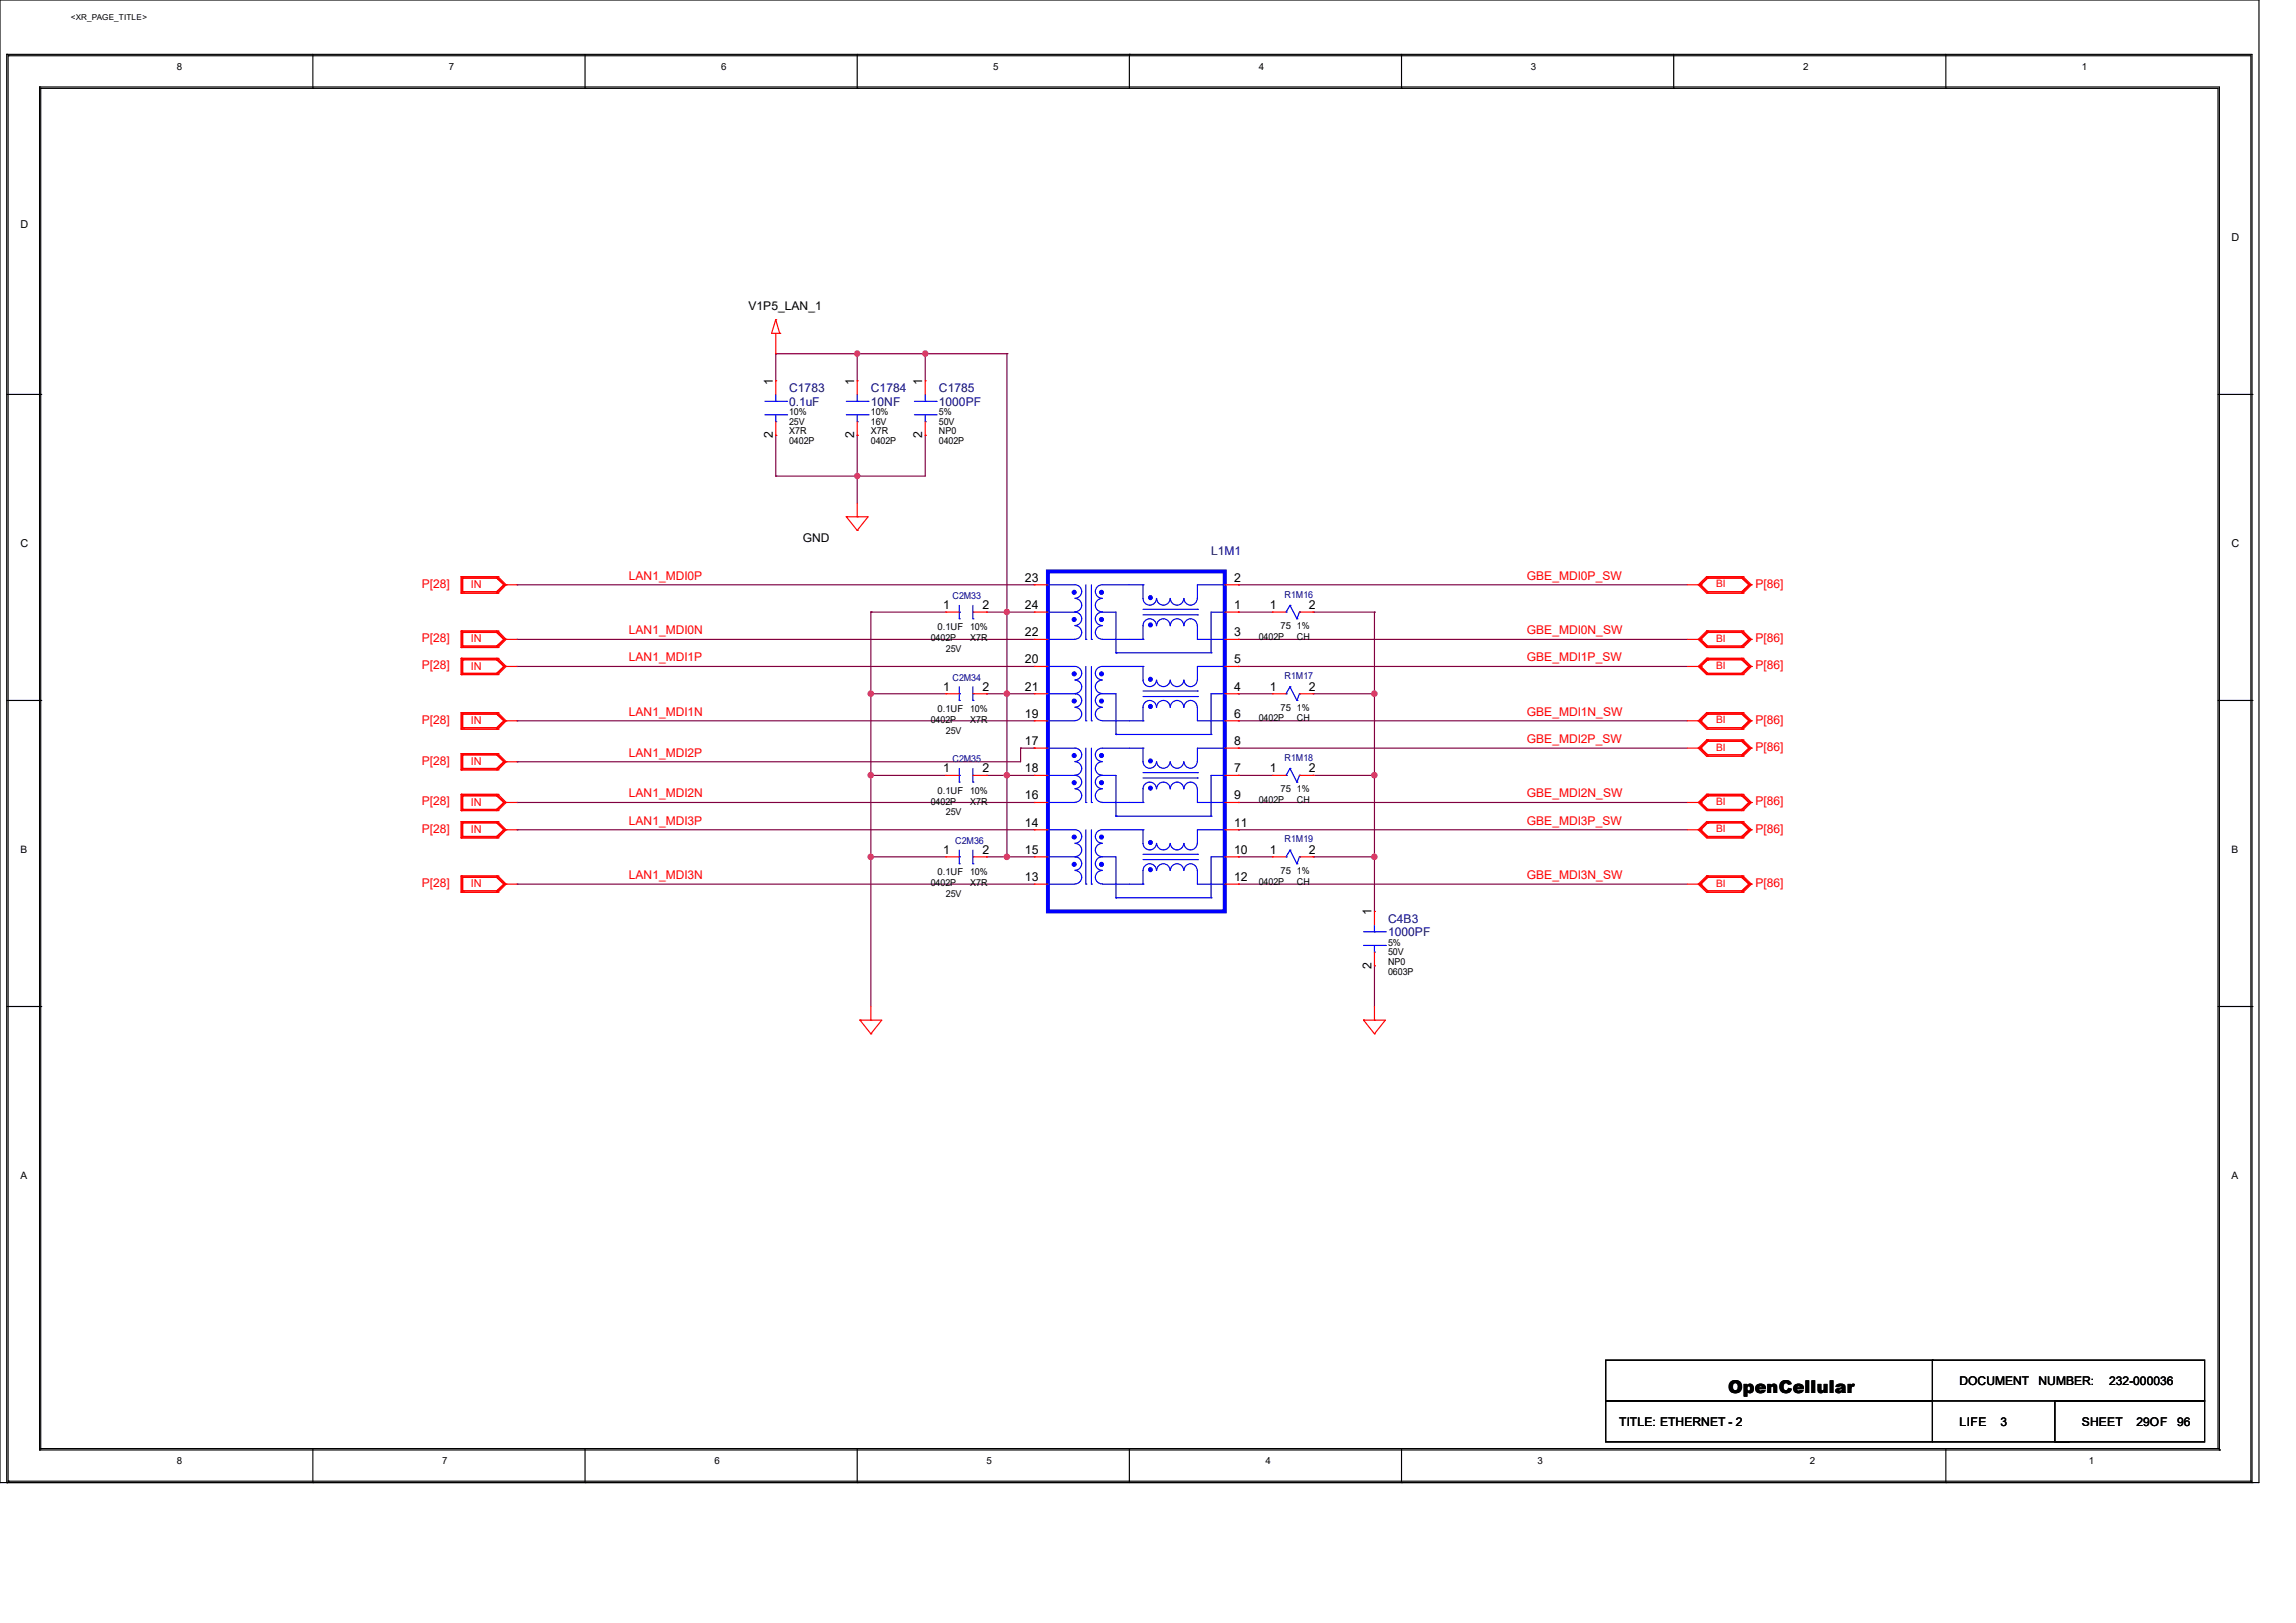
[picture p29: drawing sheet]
<svg xmlns="http://www.w3.org/2000/svg" width="420mm" height="297mm" viewBox="0 0 420 297" stroke-linecap="round" stroke-linejoin="round" font-family="sans-serif">
<defs><g id="words">
<text font-size="3.2" x="316.1" y="255">OpenCellular</text>
<g font-size="2.2">
<text x="136.9" y="56.8">V1P5_LAN_1</text>
<text x="141.4" y="70.4" transform="rotate(-90 141.4 70.4)">1</text>
<text x="156.3" y="70.4" transform="rotate(-90 156.3 70.4)">1</text>
<text x="168.7" y="70.4" transform="rotate(-90 168.7 70.4)">1</text>
<text x="141.4" y="80.2" transform="rotate(-90 141.4 80.2)">2</text>
<text x="156.3" y="80.2" transform="rotate(-90 156.3 80.2)">2</text>
<text x="168.7" y="80.2" transform="rotate(-90 168.7 80.2)">2</text>
<text x="146.9" y="99.1">GND</text>
<text x="187.5" y="106.5">23</text>
<text x="225.8" y="106.5">2</text>
<text x="172.5" y="111.5">1</text>
<text x="179.7" y="111.5">2</text>
<text x="187.5" y="111.5">24</text>
<text x="225.8" y="111.5">1</text>
<text x="232.3" y="111.5">1</text>
<text x="239.4" y="111.5">2</text>
<text x="187.5" y="116.5">22</text>
<text x="225.8" y="116.5">3</text>
<text x="187.5" y="121.4">20</text>
<text x="225.8" y="121.4">5</text>
<text x="172.5" y="126.4">1</text>
<text x="179.7" y="126.4">2</text>
<text x="187.5" y="126.4">21</text>
<text x="187.5" y="131.4">19</text>
<text x="225.8" y="126.4">4</text>
<text x="225.8" y="131.4">6</text>
<text x="232.3" y="126.4">1</text>
<text x="239.4" y="126.4">2</text>
<text x="187.5" y="136.4">17</text>
<text x="225.8" y="136.4">8</text>
<text x="172.5" y="141.4">1</text>
<text x="179.7" y="141.4">2</text>
<text x="187.5" y="141.4">18</text>
<text x="225.8" y="141.4">7</text>
<text x="232.3" y="141.4">1</text>
<text x="239.4" y="141.4">2</text>
<text x="187.5" y="146.3">16</text>
<text x="225.8" y="146.3">9</text>
<text x="187.5" y="151.3">14</text>
<text x="225.8" y="151.3">11</text>
<text x="172.5" y="156.3">1</text>
<text x="179.7" y="156.3">2</text>
<text x="187.5" y="156.3">15</text>
<text x="187.5" y="161.2">13</text>
<text x="225.8" y="156.3">10</text>
<text x="225.8" y="161.2">12</text>
<text x="232.3" y="156.3">1</text>
<text x="239.4" y="156.3">2</text>
<text x="250.9" y="167.5" transform="rotate(-90 250.9 167.5)">1</text>
<text x="250.9" y="177.2" transform="rotate(-90 250.9 177.2)">2</text>
<text x="358.4" y="253.4">DOCUMENT</text>
<text x="372.9" y="253.4">NUMBER:</text>
<text x="385.8" y="253.5">232-000036</text>
<text x="296.2" y="260.9">TITLE: ETHERNET - 2</text>
<text x="358.4" y="260.9">LIFE</text>
<text x="365.9" y="260.9">3</text>
<text x="380.8" y="260.9">SHEET</text>
<text x="390.8" y="260.9">29OF</text>
<text x="398.3" y="260.9">96</text>
</g>
<g font-size="2.2" fill="#000080">
<text x="144.4" y="71.7">C1783</text>
<text x="159.3" y="71.7">C1784</text>
<text x="171.7" y="71.7">C1785</text>
<text x="144.4" y="74.2">0.1uF</text>
<text x="159.3" y="74.2">10NF</text>
<text x="171.7" y="74.2">1000PF</text>
<text x="221.5" y="101.6">L1M1</text>
<text x="253.9" y="171.3">1000PF</text>
<text x="253.9" y="168.8">C4B3</text>
</g>
<g font-size="2.2" fill="#f00">
<text x="77.2" y="107.6">P[28]</text>
<text x="115" y="106.1">LAN1_MDI0P</text>
<text x="279.3" y="106.1">GBE_MDI0P_SW</text>
<text x="321.1" y="107.6">P[86]</text>
<text x="77.2" y="117.5">P[28]</text>
<text x="115" y="116.1">LAN1_MDI0N</text>
<text x="279.3" y="116.1">GBE_MDI0N_SW</text>
<text x="321.1" y="117.5">P[86]</text>
<text x="77.2" y="122.5">P[28]</text>
<text x="115" y="121">LAN1_MDI1P</text>
<text x="279.3" y="121">GBE_MDI1P_SW</text>
<text x="321.1" y="122.5">P[86]</text>
<text x="115" y="131">LAN1_MDI1N</text>
<text x="279.3" y="131">GBE_MDI1N_SW</text>
<text x="77.2" y="132.5">P[28]</text>
<text x="279.3" y="136">GBE_MDI2P_SW</text>
<text x="321.1" y="132.5">P[86]</text>
<text x="321.1" y="137.5">P[86]</text>
<text x="77.2" y="140">P[28]</text>
<text x="115" y="138.5">LAN1_MDI2P</text>
<text x="77.2" y="147.4">P[28]</text>
<text x="115" y="145.9">LAN1_MDI2N</text>
<text x="279.3" y="145.9">GBE_MDI2N_SW</text>
<text x="321.1" y="147.4">P[86]</text>
<text x="77.2" y="152.4">P[28]</text>
<text x="115" y="150.9">LAN1_MDI3P</text>
<text x="279.3" y="150.9">GBE_MDI3P_SW</text>
<text x="321.1" y="152.4">P[86]</text>
<text x="115" y="160.9">LAN1_MDI3N</text>
<text x="279.3" y="160.9">GBE_MDI3N_SW</text>
<text x="77.2" y="162.3">P[28]</text>
<text x="321.1" y="162.3">P[86]</text>
</g>
<g font-size="2">
<text x="3.7" y="41.7">D</text>
<text x="408.2" y="44.2">D</text>
<text x="3.7" y="100.2">C</text>
<text x="408.2" y="100.2">C</text>
</g>
<g font-size="2" fill="#f00">
<text x="86.1" y="107.6">IN</text>
<text x="86.1" y="117.6">IN</text>
<text x="86.1" y="122.6">IN</text>
<text x="86.1" y="132.5">IN</text>
<text x="86.1" y="140">IN</text>
<text x="86.1" y="147.4">IN</text>
<text x="86.1" y="152.4">IN</text>
<text x="86.1" y="162.4">IN</text>
</g>
<g font-size="1.9" fill="#f00">
<text x="313.9" y="107.5">BI</text>
<text x="313.9" y="117.4">BI</text>
<text x="313.9" y="122.4">BI</text>
<text x="313.9" y="132.4">BI</text>
<text x="313.9" y="137.4">BI</text>
<text x="313.9" y="147.3">BI</text>
<text x="313.9" y="152.3">BI</text>
<text x="313.9" y="162.3">BI</text>
</g>
<g font-size="1.9">
<text x="3.7" y="156">B</text>
<text x="408.2" y="156">B</text>
<text x="3.7" y="215.8">A</text>
<text x="408.2" y="215.8">A</text>
</g>
<g font-size="1.8">
<text x="32.3" y="12.8">8</text>
<text x="82.1" y="12.8">7</text>
<text x="131.9" y="12.8">6</text>
<text x="181.7" y="12.8">5</text>
<text x="230.3" y="12.8">4</text>
<text x="280" y="12.8">3</text>
<text x="329.8" y="12.8">2</text>
<text x="380.8" y="12.8">1</text>
<text x="32.3" y="268">8</text>
<text x="80.9" y="268">7</text>
<text x="130.7" y="268">6</text>
<text x="180.5" y="268">5</text>
<text x="231.5" y="268">4</text>
<text x="281.3" y="268">3</text>
<text x="331" y="268">2</text>
<text x="382.1" y="268">1</text>
</g>
<g font-size="1.7">
<text x="144.4" y="77.8">25V</text>
<text x="144.4" y="76">10%</text>
<text x="159.3" y="77.8">16V</text>
<text x="159.3" y="76">10%</text>
<text x="171.7" y="77.8">50V</text>
<text x="171.7" y="76">5%</text>
<text x="144.4" y="81.3">0402P</text>
<text x="144.4" y="79.5">X7R</text>
<text x="159.3" y="81.3">0402P</text>
<text x="159.3" y="79.5">X7R</text>
<text x="171.7" y="81.3">0402P</text>
<text x="171.7" y="79.5">NP0</text>
<text x="170.3" y="117.3">0402P</text>
<text x="171.5" y="115.4">0.1UF</text>
<text x="173" y="119.3">25V</text>
<text x="177.5" y="115.4">10%</text>
<text x="177.5" y="117.3">X7R</text>
<text x="230.2" y="117.1">0402P</text>
<text x="234.2" y="115.1">75</text>
<text x="237.2" y="115.1">1%</text>
<text x="237.2" y="117.1">CH</text>
<text x="171.5" y="130.3">0.1UF</text>
<text x="177.5" y="130.3">10%</text>
<text x="234.2" y="130">75</text>
<text x="237.2" y="130">1%</text>
<text x="170.3" y="132.3">0402P</text>
<text x="173" y="134.3">25V</text>
<text x="177.5" y="132.3">X7R</text>
<text x="230.2" y="132">0402P</text>
<text x="237.2" y="132">CH</text>
<text x="170.3" y="147.2">0402P</text>
<text x="171.5" y="145.2">0.1UF</text>
<text x="173" y="149.2">25V</text>
<text x="177.5" y="147.2">X7R</text>
<text x="177.5" y="145.2">10%</text>
<text x="230.2" y="147">0402P</text>
<text x="234.2" y="145">75</text>
<text x="237.2" y="145">1%</text>
<text x="237.2" y="147">CH</text>
<text x="171.5" y="160.2">0.1UF</text>
<text x="177.5" y="160.2">10%</text>
<text x="230.2" y="161.9">0402P</text>
<text x="234.2" y="159.9">75</text>
<text x="237.2" y="161.9">CH</text>
<text x="237.2" y="159.9">1%</text>
<text x="170.3" y="162.2">0402P</text>
<text x="173" y="164.2">25V</text>
<text x="177.5" y="162.2">X7R</text>
<text x="253.9" y="173.1">5%</text>
<text x="253.9" y="178.3">0603P</text>
<text x="253.9" y="176.6">NP0</text>
<text x="253.9" y="174.8">50V</text>
</g>
<g font-size="1.7" fill="#000080">
<text x="174.2" y="109.6">C2M33</text>
<text x="235" y="109.4">R1M16</text>
<text x="174.2" y="124.6">C2M34</text>
<text x="235" y="124.3">R1M17</text>
<text x="174.2" y="139.5">C2M35</text>
<text x="235" y="139.3">R1M18</text>
<text x="174.7" y="154.4">C2M36</text>
<text x="235" y="154.2">R1M19</text>
</g>
<text font-size="1.5" x="13" y="3.6">&lt;XR_PAGE_TITLE&gt;</text>
<g font-size=".6" fill="#fff">
<text x="235" y="140.5">UNNAMED_31_RESN_I22_A</text>
<text x="182.7" y="155.4">UNNAMED_31_CAPN_I10_B</text>
<text x="235" y="155.4">UNNAMED_31_RESN_I19_A</text>
</g>
</g></defs>
<g fill="none" stroke="#000" stroke-width=".21">
<path d="M0 0h413.2v271.3h-413.2zM1.2 9.9h.1M1.2 9.9h410.7v261.4M1.2 9.9v261.4M1.5 10.2h.1M1.5 10.2v260.9M1.5 10.2h410.2v260.9M7.2 15.9h.1M7.2 15.9v249.4M7.2 15.9h398.8v249.4M7.5 16.2h.1M7.5 16.2h398.2v248.9"/>
<path d="M7.5 16.2v248.9M57.2 16.2h.1M57.2 9.9v6.3M107 16.2h.1M107 9.9v6.3M156.8 16.2h.1M156.8 9.9v6.3M206.6 9.9h.1M206.6 9.9v6.3M256.4 16.2h.1M256.4 9.9v6.3M306.2 16.2h.1"/>
<path d="M306.2 9.9v6.3M355.9 16.2h.1M355.9 9.9v6.3M1.2 72.2h6.3M7.5 72.2h.1M405.7 72.2h6.2M411.9 72.2h.1M1.2 128.2h6.3M7.5 128.2h.1M405.7 128.2h6.2M411.9 128.2h.1M1.2 184.2h6.3"/>
<path d="M7.5 184.2h.1M405.7 184.2h6.2M411.9 184.2h.1M293.7 248.9h109.6v7.5h-109.6zM293.7 256.4h59.8v7.5h-59.8zM353.5 248.9h.1M353.5 248.9v7.5M375.9 256.4h27.4v7.5h-27.4zM1.2 271.3h.1M1.5 271.1h.1M1.5 271.1h410.2M7.2 265.3h.1"/>
<path d="M7.2 265.3h398.8M7.5 265.1h.1M7.5 265.1h398.2M57.2 271.3h.1M57.2 265.1v6.2M107 271.3h.1M107 265.1v6.2M156.8 271.3h.1M156.8 265.1v6.2M206.6 265.1h.1M206.6 265.1v6.2M256.4 271.3h.1"/>
<path d="M256.4 265.1v6.2M353.5 263.9h24.9M355.9 271.3h.1M355.9 265.1v6.2M378.4 263.9h.1M405.7 265.1h.1M406 265.3h.1M411.7 271.1h.1M411.9 271.3h.1"/>
</g>
<g fill="none" stroke="#800040" stroke-width=".21">
<path d="M141.9 79.7h.1M141.9 64.7h.1M141.9 64.7v5M141.9 79.7v7.4M141.9 64.7h42.3M156.8 79.7h.1M156.8 64.7h.1M156.8 64.7v5M156.8 79.7v12.4M169.2 79.7h.1M169.2 64.7h.1M169.2 79.7v7.4h-27.3"/>
<path d="M169.2 64.7v5M184.2 64.7h.1M184.2 64.7v92.1M141.9 87.1h.1M156.8 87.1h.1M94.6 107h.1M94.6 117h.1M94.6 107h94.6M94.6 117h94.6M159.3 112h.1M159.3 112h13.7M159.3 112v72.2"/>
<path d="M180.5 112h.1M180.5 112h8.7M184.2 112h.1M226.5 112h.1M226.5 107h.1M226.5 117h.1M226.5 112h6.2M226.5 107h82.2M226.5 117h82.2M240.2 112h.1M240.2 112h11.2M251.4 112h.1"/>
<path d="M251.4 112v54.8M94.6 122h.1M94.6 131.9h.1M94.6 139.4h.1M94.6 122h94.6M94.6 131.9h94.6M159.3 127h.1M159.3 127h13.7M180.5 127h.1M180.5 127h8.7M184.2 127h.1M186.7 136.9h.1"/>
<path d="M186.7 136.9v2.5h-92.1M186.7 136.9h2.5M189.2 136.9h.1M226.5 127h.1M226.5 122h.1M226.5 131.9h.1M226.5 136.9h.1M226.5 127h6.2M226.5 122h82.2M226.5 131.9h82.2M226.5 136.9h82.2M240.2 127h.1"/>
<path d="M240.2 127h11.2M251.4 127h.1M94.6 146.9h.1M94.6 151.8h.1M94.6 146.9h94.6M94.6 151.8h94.6M159.3 141.9h.1M159.3 156.8h.1M159.3 141.9h13.7M159.3 156.8h13.7M180.5 141.9h.1M180.5 156.8h.1"/>
<path d="M180.5 141.9h8.7M180.5 156.8h8.7M184.2 141.9h.1M184.2 156.8h.1M226.5 141.9h.1M226.5 156.8h.1M226.5 146.9h.1M226.5 151.8h.1M226.5 141.9h6.2M226.5 156.8h6.2M226.5 146.9h82.2M226.5 151.8h82.2"/>
<path d="M240.2 141.9h.1M240.2 156.8h.1M240.2 141.9h11.2M240.2 156.8h11.2M251.4 141.9h.1M251.4 156.8h.1M94.6 161.8h.1M94.6 161.8h94.6M226.5 161.8h.1M226.5 161.8h82.2M251.4 176.7h.1M251.4 176.7v7.5"/>
</g>
<g fill="#f0f" stroke="#f0f" stroke-width=".21">
<circle cx="184.2" cy="156.8" r=".49"/>
<circle cx="159.3" cy="141.9" r=".49"/>
<circle cx="159.3" cy="126.9" r=".49"/>
<circle cx="159.3" cy="156.8" r=".49"/>
<circle cx="251.4" cy="141.9" r=".49"/>
<circle cx="251.4" cy="126.9" r=".49"/>
<circle cx="251.4" cy="156.8" r=".49"/>
<circle cx="156.8" cy="87.1" r=".48"/>
<circle cx="169.2" cy="64.7" r=".48"/>
<circle cx="156.8" cy="64.7" r=".48"/>
<circle cx="184.2" cy="112" r=".49"/>
<circle cx="184.2" cy="141.9" r=".49"/>
<circle cx="184.2" cy="126.9" r=".49"/>
</g>
<g fill="none" stroke="#f00" stroke-width=".21">
<path d="M141.9 58.5h.1M141.9 58.5l.7 2.5M141.9 58.5l-.8 2.5h1.5M141.9 64.7h.1M141.9 69.7h.1M141.9 79.7h.1M141.9 61v3.7M141.9 69.7v2.5M141.9 77.2v2.5M142.6 61h.1M156.8 69.7h.1M156.8 79.7h.1"/>
<path d="M156.8 69.7v2.5M156.8 77.2v2.5M169.2 69.7h.1M169.2 79.7h.1M169.2 69.7v2.5M169.2 77.2v2.5M154.8 94.6h.1M154.8 94.6l2 2.5M154.8 94.6h4l-2 2.5M156.8 94.6h.1M156.8 97.1h.1M156.8 92.1v2.5"/>
<path d="M84.4 105.5h.1M84.4 108.5h.1M84.4 115.5h.1M84.4 118.5h.1M84.4 108.5h6.7M84.4 105.5h6.7M84.4 118.5h6.7M84.4 115.5h6.7M84.4 105.5v3M84.4 115.5v3M84.6 105.8h.1M84.6 108.3h.1"/>
<path d="M84.6 115.7h.1M84.6 118.2h.1M84.6 108.3h6.2M84.6 105.8h6.2M84.6 118.2h6.2M84.6 115.7h6.2M84.6 105.8v2.5M84.6 115.7v2.5M90.8 105.8h.1M90.8 108.3h.1M90.8 105.5h.1M90.8 108.5h.1"/>
<path d="M90.8 115.7h.1M90.8 118.2h.1M90.8 115.5h.1M90.8 118.5h.1M90.8 105.8l1.3 1.2M90.8 105.8l1.5 1.2M90.8 105.5l1.5 1.5M90.8 115.7l1.3 1.3M90.8 115.7l1.5 1.3M90.8 115.5l1.5 1.5M91.1 105.5h.1M91.1 108.5h.1"/>
<path d="M91.1 115.5h.1M91.1 118.5h.1M91.1 105.5l1.5 1.5M91.1 115.5l1.5 1.5M92.1 107h.1M92.1 117h.1M92.1 107h2.5M92.1 117h2.5M92.1 107l-1.3 1.3M92.1 117l-1.3 1.2M92.3 107h.1M92.3 117h.1"/>
<path d="M92.3 107l-1.5 1.5M92.3 107l-1.5 1.3M92.3 117l-1.5 1.5M92.3 117l-1.5 1.2M92.6 107h.1M92.6 117h.1M92.6 107l-1.5 1.5M92.6 117l-1.5 1.5M173 112h.1M173 112h2.5M178 112h2.5M180.5 112h.1"/>
<path d="M189.2 117h.1M189.2 112h.1M189.2 107h.1M189.2 107h2.5M189.2 117h2.5M189.2 112h2.5M224 107h2.5M224 117h2.5M224 112h2.5M226.5 107h.1M226.5 117h.1M226.5 112h.1"/>
<path d="M232.7 112h.1M232.7 112h2.5M237.7 112h2.5M240.2 112h.1M308.7 107h2.4M308.7 117h2.4M310.6 107h.1M310.6 117h.1M310.6 107l1.6 1.5h6.7M310.6 117l1.6 1.5h6.7M310.9 107h.1M310.9 117h.1"/>
<path d="M310.9 107l1.5 1.3M310.9 107l1.5 1.5M310.9 117l1.5 1.2M310.9 117l1.5 1.5M311.1 107h.1M311.1 117h.1M311.1 107l1.3 1.3M311.1 117l1.3 1.2M312.2 105.5h.1M312.2 115.5h.1M312.2 105.5l-1.6 1.5M312.2 105.5h6.7"/>
<path d="M312.2 115.5l-1.6 1.5M312.2 115.5h6.7M312.4 105.8h.1M312.4 105.5h.1M312.4 115.7h.1M312.4 115.5h.1M312.4 105.8l-1.3 1.2M312.4 105.8l-1.5 1.2M312.4 105.5l-1.5 1.5M312.4 108.3h6.2M312.4 105.8h6.2M312.4 115.7l-1.3 1.3"/>
<path d="M312.4 115.7l-1.5 1.3M312.4 115.5l-1.5 1.5M312.4 118.2h6.2M312.4 115.7h6.2M318.6 108.5h.1M318.6 105.5h.1M318.6 108.3h.1M318.6 105.8h.1M318.6 118.5h.1M318.6 115.5h.1M318.6 118.2h.1M318.6 115.7h.1"/>
<path d="M318.6 105.5l1.5 1.5M318.6 105.8l1.5 1.2M318.6 105.8l1.3 1.2M318.6 115.5l1.5 1.5M318.6 115.7l1.5 1.3M318.6 115.7l1.3 1.3M318.9 108.5h.1M318.9 105.5h.1M318.9 118.5h.1M318.9 115.5h.1M318.9 105.5l1.5 1.5M318.9 115.5l1.5 1.5"/>
<path d="M319.9 107h.1M319.9 117h.1M319.9 107l-1.3 1.3M319.9 117l-1.3 1.2M320.1 107h.1M320.1 117h.1M320.1 107l-1.5 1.5M320.1 107l-1.5 1.3M320.1 117l-1.5 1.5M320.1 117l-1.5 1.2M320.4 107h.1M320.4 117h.1"/>
<path d="M320.4 107l-1.5 1.5M320.4 117l-1.5 1.5M84.4 120.5h.1M84.4 123.4h.1M84.4 130.4h.1M84.4 133.4h.1M84.4 137.9h.1M84.4 123.4h6.7M84.4 120.5h6.7M84.4 133.4h6.7M84.4 130.4h6.7M84.4 120.5v2.9"/>
<path d="M84.4 130.4v3M84.4 137.9v3M84.4 137.9h6.7M84.6 120.7h.1M84.6 123.2h.1M84.6 130.7h.1M84.6 133.2h.1M84.6 138.1h.1M84.6 123.2h6.2M84.6 120.7h6.2M84.6 133.2h6.2M84.6 130.7h6.2"/>
<path d="M84.6 138.1h6.2M84.6 120.7v2.5M84.6 130.7v2.5M84.6 138.1v2.5M90.8 120.7h.1M90.8 123.2h.1M90.8 120.5h.1M90.8 123.4h.1M90.8 130.7h.1M90.8 133.2h.1M90.8 130.4h.1M90.8 133.4h.1"/>
<path d="M90.8 138.1h.1M90.8 137.9h.1M90.8 120.7l1.3 1.3M90.8 120.7l1.5 1.3M90.8 120.5l1.5 1.5M90.8 130.7l1.3 1.2M90.8 130.7l1.5 1.2M90.8 130.4l1.5 1.5M90.8 138.1l1.3 1.3M90.8 138.1l1.5 1.3M90.8 137.9l1.5 1.5M91.1 120.5h.1"/>
<path d="M91.1 123.4h.1M91.1 130.4h.1M91.1 133.4h.1M91.1 137.9h.1M91.1 120.5l1.5 1.5M91.1 130.4l1.5 1.5M91.1 137.9l1.5 1.5M92.1 122h.1M92.1 131.9h.1M92.1 139.4h.1M92.1 122h2.5M92.1 131.9h2.5"/>
<path d="M92.1 122l-1.3 1.2M92.1 131.9l-1.3 1.3M92.1 139.4h2.5M92.1 139.4l-1.3 1.2M92.3 122h.1M92.3 131.9h.1M92.3 139.4h.1M92.3 122l-1.5 1.4M92.3 122l-1.5 1.2M92.3 131.9l-1.5 1.5M92.3 131.9l-1.5 1.3M92.3 139.4l-1.5 1.5"/>
<path d="M92.3 139.4l-1.5 1.2M92.6 122h.1M92.6 131.9h.1M92.6 139.4h.1M92.6 122l-1.5 1.4M92.6 131.9l-1.5 1.5M92.6 139.4l-1.5 1.5M173 127h.1M173 127h2.5M178 127h2.5M180.5 127h.1M189.2 122h.1"/>
<path d="M189.2 127h.1M189.2 131.9h.1M189.2 136.9h.1M189.2 122h2.5M189.2 131.9h2.5M189.2 136.9h2.5M189.2 127h2.5M224 122h2.5M224 131.9h2.5M224 136.9h2.5M224 127h2.5M226.5 122h.1"/>
<path d="M226.5 127h.1M226.5 131.9h.1M226.5 136.9h.1M232.7 127h.1M232.7 127h2.5M237.7 127h2.5M240.2 127h.1M308.7 122h2.4M308.7 131.9h2.4M308.7 136.9h2.4M310.6 122h.1M310.6 131.9h.1"/>
<path d="M310.6 136.9h.1M310.6 122l1.6 1.4h6.7M310.6 131.9l1.6 1.5h6.7M310.6 136.9l1.6 1.5h6.7M310.9 122h.1M310.9 131.9h.1M310.9 136.9h.1M310.9 122l1.5 1.2M310.9 122l1.5 1.4M310.9 131.9l1.5 1.3M310.9 131.9l1.5 1.5M310.9 136.9l1.5 1.2"/>
<path d="M310.9 136.9l1.5 1.5M311.1 122h.1M311.1 131.9h.1M311.1 136.9h.1M311.1 122l1.3 1.2M311.1 131.9l1.3 1.3M311.1 136.9l1.3 1.2M312.2 120.5h.1M312.2 130.4h.1M312.2 135.4h.1M312.2 120.5l-1.6 1.5M312.2 120.5h6.7"/>
<path d="M312.2 130.4l-1.6 1.5M312.2 130.4h6.7M312.2 135.4l-1.6 1.5M312.2 135.4h6.7M312.4 120.7h.1M312.4 120.5h.1M312.4 130.7h.1M312.4 130.4h.1M312.4 135.7h.1M312.4 135.4h.1M312.4 120.7l-1.3 1.3M312.4 120.7l-1.5 1.3"/>
<path d="M312.4 120.5l-1.5 1.5M312.4 123.2h6.2M312.4 120.7h6.2M312.4 130.7l-1.3 1.2M312.4 130.7l-1.5 1.2M312.4 130.4l-1.5 1.5M312.4 133.2h6.2M312.4 130.7h6.2M312.4 135.7l-1.3 1.2M312.4 135.7l-1.5 1.2M312.4 135.4l-1.5 1.5M312.4 138.1h6.2"/>
<path d="M312.4 135.7h6.2M318.6 123.4h.1M318.6 120.5h.1M318.6 123.2h.1M318.6 120.7h.1M318.6 133.4h.1M318.6 130.4h.1M318.6 133.2h.1M318.6 130.7h.1M318.6 138.4h.1M318.6 135.4h.1M318.6 138.1h.1"/>
<path d="M318.6 135.7h.1M318.6 120.5l1.5 1.5M318.6 120.7l1.5 1.3M318.6 120.7l1.3 1.3M318.6 130.4l1.5 1.5M318.6 130.7l1.5 1.2M318.6 130.7l1.3 1.2M318.6 135.4l1.5 1.5M318.6 135.7l1.5 1.2M318.6 135.7l1.3 1.2M318.9 123.4h.1M318.9 120.5h.1"/>
<path d="M318.9 133.4h.1M318.9 130.4h.1M318.9 138.4h.1M318.9 135.4h.1M318.9 120.5l1.5 1.5M318.9 130.4l1.5 1.5M318.9 135.4l1.5 1.5M319.9 122h.1M319.9 131.9h.1M319.9 136.9h.1M319.9 122l-1.3 1.2M319.9 131.9l-1.3 1.3"/>
<path d="M319.9 136.9l-1.3 1.2M320.1 122h.1M320.1 131.9h.1M320.1 136.9h.1M320.1 122l-1.5 1.4M320.1 122l-1.5 1.2M320.1 131.9l-1.5 1.5M320.1 131.9l-1.5 1.3M320.1 136.9l-1.5 1.5M320.1 136.9l-1.5 1.2M320.4 122h.1M320.4 131.9h.1"/>
<path d="M320.4 136.9h.1M320.4 122l-1.5 1.4M320.4 131.9l-1.5 1.5M320.4 136.9l-1.5 1.5M84.4 140.9h.1M84.4 145.4h.1M84.4 148.3h.1M84.4 150.4h.1M84.4 153.3h.1M84.4 148.3h6.7M84.4 145.4h6.7M84.4 153.3h6.7"/>
<path d="M84.4 150.4h6.7M84.4 145.4v2.9M84.4 150.4v2.9M84.4 140.9h6.7M84.6 140.6h.1M84.6 145.6h.1M84.6 148.1h.1M84.6 150.6h.1M84.6 153.1h.1M84.6 148.1h6.2M84.6 145.6h6.2M84.6 153.1h6.2"/>
<path d="M84.6 150.6h6.2M84.6 145.6v2.5M84.6 150.6v2.5M84.6 140.6h6.2M90.8 140.6h.1M90.8 140.9h.1M90.8 145.6h.1M90.8 148.1h.1M90.8 145.4h.1M90.8 148.3h.1M90.8 150.6h.1M90.8 153.1h.1"/>
<path d="M90.8 150.4h.1M90.8 153.3h.1M90.8 145.6l1.3 1.3M90.8 145.6l1.5 1.3M90.8 145.4l1.5 1.5M90.8 150.6l1.3 1.2M90.8 150.6l1.5 1.2M90.8 150.4l1.5 1.4M91.1 140.9h.1M91.1 145.4h.1M91.1 148.3h.1M91.1 150.4h.1"/>
<path d="M91.1 153.3h.1M91.1 145.4l1.5 1.5M91.1 150.4l1.5 1.4M92.1 146.9h.1M92.1 151.8h.1M92.1 146.9h2.5M92.1 151.8h2.5M92.1 146.9l-1.3 1.2M92.1 151.8l-1.3 1.3M92.3 146.9h.1M92.3 151.8h.1M92.3 146.9l-1.5 1.4"/>
<path d="M92.3 146.9l-1.5 1.2M92.3 151.8l-1.5 1.5M92.3 151.8l-1.5 1.3M92.6 146.9h.1M92.6 151.8h.1M92.6 146.9l-1.5 1.4M92.6 151.8l-1.5 1.5M173 141.9h.1M173 156.8h.1M173 141.9h2.5M173 156.8h2.5M178 141.9h2.5"/>
<path d="M178 156.8h2.5M180.5 141.9h.1M180.5 156.8h.1M189.2 141.9h.1M189.2 146.9h.1M189.2 151.8h.1M189.2 156.8h.1M189.2 146.9h2.5M189.2 151.8h2.5M189.2 141.9h2.5M189.2 156.8h2.5M224 146.9h2.5"/>
<path d="M224 151.8h2.5M224 141.9h2.5M224 156.8h2.5M226.5 141.9h.1M226.5 146.9h.1M226.5 151.8h.1M226.5 156.8h.1M232.7 156.8h.1M232.7 141.9h.1M232.7 141.9h2.5M232.7 156.8h2.5M237.7 141.9h2.5"/>
<path d="M237.7 156.8h2.5M240.2 156.8h.1M240.2 141.9h.1M308.7 146.9h2.4M308.7 151.8h2.4M310.6 146.9h.1M310.6 151.8h.1M310.6 146.9l1.6 1.4h6.7M310.6 151.8l1.6 1.5h6.7M310.9 146.9h.1M310.9 151.8h.1M310.9 146.9l1.5 1.2"/>
<path d="M310.9 146.9l1.5 1.4M310.9 151.8l1.5 1.3M310.9 151.8l1.5 1.5M311.1 146.9h.1M311.1 151.8h.1M311.1 146.9l1.3 1.2M311.1 151.8l1.3 1.3M312.2 145.4h.1M312.2 150.4h.1M312.2 145.4l-1.6 1.5M312.2 145.4h6.7M312.2 150.4l-1.6 1.4"/>
<path d="M312.2 150.4h6.7M312.4 145.6h.1M312.4 145.4h.1M312.4 150.6h.1M312.4 150.4h.1M312.4 145.6l-1.3 1.3M312.4 145.6l-1.5 1.3M312.4 145.4l-1.5 1.5M312.4 148.1h6.2M312.4 145.6h6.2M312.4 150.6l-1.3 1.2M312.4 150.6l-1.5 1.2"/>
<path d="M312.4 150.4l-1.5 1.4M312.4 153.1h6.2M312.4 150.6h6.2M318.6 148.3h.1M318.6 145.4h.1M318.6 148.1h.1M318.6 145.6h.1M318.6 153.3h.1M318.6 150.4h.1M318.6 153.1h.1M318.6 150.6h.1M318.6 145.4l1.5 1.5"/>
<path d="M318.6 145.6l1.5 1.3M318.6 145.6l1.3 1.3M318.6 150.4l1.5 1.4M318.6 150.6l1.5 1.2M318.6 150.6l1.3 1.2M318.9 148.3h.1M318.9 145.4h.1M318.9 153.3h.1M318.9 150.4h.1M318.9 145.4l1.5 1.5M318.9 150.4l1.5 1.4M319.9 146.9h.1"/>
<path d="M319.9 151.8h.1M319.9 146.9l-1.3 1.2M319.9 151.8l-1.3 1.3M320.1 146.9h.1M320.1 151.8h.1M320.1 146.9l-1.5 1.4M320.1 146.9l-1.5 1.2M320.1 151.8l-1.5 1.5M320.1 151.8l-1.5 1.3M320.4 146.9h.1M320.4 151.8h.1M320.4 146.9l-1.5 1.4"/>
<path d="M320.4 151.8l-1.5 1.5M84.4 160.3h.1M84.4 163.3h.1M84.4 163.3h6.7M84.4 160.3h6.7M84.4 160.3v3M84.6 160.6h.1M84.6 163h.1M84.6 163h6.2M84.6 160.6h6.2M84.6 160.6v2.4M90.8 160.6h.1"/>
<path d="M90.8 163h.1M90.8 160.3h.1M90.8 163.3h.1M90.8 160.6l1.3 1.2M90.8 160.6l1.5 1.2M90.8 160.3l1.5 1.5M91.1 160.3h.1M91.1 163.3h.1M91.1 160.3l1.5 1.5M92.1 161.8h.1M92.1 161.8h2.5M92.1 161.8l-1.3 1.2"/>
<path d="M92.3 161.8h.1M92.3 161.8l-1.5 1.5M92.3 161.8l-1.5 1.2M92.6 161.8h.1M92.6 161.8l-1.5 1.5M189.2 161.8h.1M189.2 161.8h2.5M224 161.8h2.5M226.5 161.8h.1M251.4 166.8h.1M251.4 176.7h.1M251.4 166.8v2.4"/>
<path d="M251.4 174.2v2.5M308.7 161.8h2.4M310.6 161.8h.1M310.6 161.8l1.6 1.5h6.7M310.9 161.8h.1M310.9 161.8l1.5 1.2M310.9 161.8l1.5 1.5M311.1 161.8h.1M311.1 161.8l1.3 1.2M312.2 160.3h.1M312.2 160.3l-1.6 1.5M312.2 160.3h6.7"/>
<path d="M312.4 160.6h.1M312.4 160.3h.1M312.4 160.6l-1.3 1.2M312.4 160.6l-1.5 1.2M312.4 160.3l-1.5 1.5M312.4 163h6.2M312.4 160.6h6.2M318.6 163.3h.1M318.6 160.3h.1M318.6 163h.1M318.6 160.6h.1M318.6 160.3l1.5 1.5"/>
<path d="M318.6 160.6l1.5 1.2M318.6 160.6l1.3 1.2M318.9 163.3h.1M318.9 160.3h.1M318.9 160.3l1.5 1.5M319.9 161.8h.1M319.9 161.8l-1.3 1.2M320.1 161.8h.1M320.1 161.8l-1.5 1.5M320.1 161.8l-1.5 1.2M320.4 161.8h.1M320.4 161.8l-1.5 1.5"/>
<path d="M157.3 186.7h.1M157.3 186.7l2 2.5M157.3 186.7h4l-2 2.5M159.3 186.7h.1M159.3 189.2h.1M159.3 184.2v2.5M249.4 186.7h.1M249.4 186.7h4l-2 2.5M249.4 186.7l2 2.5M251.4 186.7h.1M251.4 189.2h.1M251.4 184.2v2.5"/>
</g>
<g fill="none" stroke="#00f" stroke-width=".21">
<path d="M139.9 73.4h4M139.9 75.9h4M141.9 77.2h.1M141.9 73.4h.1M141.9 72.2v1.2M141.9 75.9v1.3M143.9 73.4h.1M143.9 75.9h.1M154.8 73.4h4M154.8 75.9h4M156.8 77.2h.1M156.8 73.4h.1"/>
<path d="M156.8 72.2v1.2M156.8 75.9v1.3M158.8 73.4h.1M158.8 75.9h.1M167.3 73.4h3.9M167.3 75.9h3.9M169.2 77.2h.1M169.2 73.4h.1M169.2 72.2v1.2M169.2 75.9v1.3M171.2 73.4h.1M171.2 75.9h.1"/>
<path d="M175.5 112h.1M175.5 113.2h.1M175.5 110.8v2.4M178 112h.1M178 113.2h.1M178 110.8v2.4M191.7 107h4.9a1.23 1.23 0 0 1 1.3 1.2 1.23 1.23 0 0 1-1.3 1.3M191.7 117h4.9M191.7 112h4.9M196.6 114.5a1.23 1.23 0 0 1 1.3 1.2 1.23 1.23 0 0 1-1.3 1.3M196.6 112a1.23 1.23 0 0 1 1.3 1.2 1.23 1.23 0 0 1-1.3 1.3M196.6 109.5a1.23 1.23 0 0 1 1.3 1.2 1.23 1.23 0 0 1-1.3 1.3"/>
<path d="M196.6 112h.1M198.6 117h.1M198.6 107v10M199.6 117h.1M199.6 107v10M201.6 109.5a1.23 1.23 0 0 0-1.2 1.2 1.23 1.23 0 0 0 1.2 1.3M201.6 114.5a1.23 1.23 0 0 0-1.2 1.2 1.23 1.23 0 0 0 1.2 1.3M201.6 112a1.23 1.23 0 0 0-1.2 1.2 1.23 1.23 0 0 0 1.2 1.3M201.6 117h7.5M201.6 112h2.5v7.5M204.1 119.5h.1M204.1 119.5h17.4"/>
<path d="M209.1 107h-7.5a1.23 1.23 0 0 0-1.2 1.2 1.23 1.23 0 0 0 1.2 1.3M209.1 107v2.5a1.23 1.23 0 0 0 1.2 1.2 1.23 1.23 0 0 0 1.2-1.2M209.1 117h.1M209.1 107h.1M209.1 111.5h9.9M209.1 112.5h9.9M211.5 114.5a1.23 1.23 0 0 0-1.2-1.3 1.23 1.23 0 0 0-1.2 1.3v2.5M211.6 109.5a1.23 1.23 0 0 0 1.2 1.2 1.23 1.23 0 0 0 1.2-1.2M214 114.5a1.23 1.23 0 0 0-1.2-1.3 1.23 1.23 0 0 0-1.2 1.3M214.1 109.5a1.23 1.23 0 0 0 1.2 1.2 1.23 1.23 0 0 0 1.2-1.2M216.5 114.5a1.23 1.23 0 0 0-1.2-1.3 1.23 1.23 0 0 0-1.2 1.3M216.6 109.5a1.21 1.21 0 0 0 1.2 1.2 1.21 1.21 0 0 0 1.2-1.2"/>
<path d="M219 114.5a1.21 1.21 0 0 0-1.2-1.3 1.21 1.21 0 0 0-1.2 1.3M219 111.5h.1M219 112.5h.1M219 114.5v2.5h5M221.5 119.5h.1M224 117h.1M224 107h.1M224 112h-2.5v7.5M224 107h-5v2.5M235.2 112h.1M236 110.8h.1M236 110.8l-.8 1.2"/>
<path d="M236 110.8l1.2 2.4M237.2 113.2h.1M237.7 112h.1M237.7 112l-.5 1.2M175.5 127h.1M175.5 128.2h.1M175.5 125.7v2.5M178 127h.1M178 128.2h.1M178 125.7v2.5M191.7 122h4.9a1.23 1.23 0 0 1 1.3 1.2 1.23 1.23 0 0 1-1.3 1.2M191.7 136.9h4.9a1.23 1.23 0 0 1 1.3 1.2 1.23 1.23 0 0 1-1.3 1.3"/>
<path d="M191.7 131.9h4.9M191.7 127h4.9M196.6 129.5a1.21 1.21 0 0 1 1.3 1.2 1.21 1.21 0 0 1-1.3 1.2M196.6 124.5a1.23 1.23 0 0 1 1.3 1.2 1.23 1.23 0 0 1-1.3 1.2M196.6 127h.1M196.6 127a1.23 1.23 0 0 1 1.3 1.2 1.23 1.23 0 0 1-1.3 1.2M196.6 139.4a1.23 1.23 0 0 1 1.3 1.2 1.23 1.23 0 0 1-1.3 1.3M198.6 131.9h.1M198.6 122v9.9M198.6 136.9v10M199.6 131.9h.1M199.6 122v9.9"/>
<path d="M199.6 136.9v10M201.6 129.5a1.21 1.21 0 0 0-1.2 1.2 1.21 1.21 0 0 0 1.2 1.2M201.6 124.5a1.23 1.23 0 0 0-1.2 1.2 1.23 1.23 0 0 0 1.2 1.2M201.6 139.4a1.23 1.23 0 0 0-1.2 1.2 1.23 1.23 0 0 0 1.2 1.3M201.6 131.9h7.5M201.6 129.4a1.23 1.23 0 0 1-1.2-1.2 1.23 1.23 0 0 1 1.2-1.2h2.5v7.4M204.1 134.4h.1M204.1 134.4h17.4M209.1 122h-7.5a1.23 1.23 0 0 0-1.2 1.2 1.23 1.23 0 0 0 1.2 1.2M209.1 136.9h-7.5a1.23 1.23 0 0 0-1.2 1.2 1.23 1.23 0 0 0 1.2 1.3M209.1 122v2.5a1.23 1.23 0 0 0 1.2 1.1 1.23 1.23 0 0 0 1.2-1.1M209.1 131.9h.1"/>
<path d="M209.1 122h.1M209.1 136.9v2.5a1.23 1.23 0 0 0 1.2 1.2 1.23 1.23 0 0 0 1.2-1.2M209.1 136.9h.1M209.1 126.4h9.9M209.1 127.5h9.9M211.5 129.5a1.23 1.23 0 0 0-1.2-1.3 1.23 1.23 0 0 0-1.2 1.3v2.4M211.6 124.5a1.23 1.23 0 0 0 1.2 1.1 1.23 1.23 0 0 0 1.2-1.1M214 129.5a1.23 1.23 0 0 0-1.2-1.3 1.23 1.23 0 0 0-1.2 1.3M214 139.4a1.23 1.23 0 0 1-1.2 1.2 1.23 1.23 0 0 1-1.2-1.2M214.1 124.5a1.23 1.23 0 0 0 1.2 1.1 1.23 1.23 0 0 0 1.2-1.1M216.5 129.5a1.23 1.23 0 0 0-1.2-1.3 1.23 1.23 0 0 0-1.2 1.3M216.5 139.4a1.23 1.23 0 0 1-1.2 1.2 1.23 1.23 0 0 1-1.2-1.2"/>
<path d="M216.6 124.5a1.21 1.21 0 0 0 1.2 1.1 1.21 1.21 0 0 0 1.2-1.1M219 129.5a1.21 1.21 0 0 0-1.2-1.3 1.21 1.21 0 0 0-1.2 1.3M219 139.4a1.21 1.21 0 0 1-1.2 1.2 1.21 1.21 0 0 1-1.2-1.2M219 126.4h.1M219 127.5h.1M219 129.5v2.4h5M221.5 134.4h.1M224 131.9h.1M224 122h.1M224 136.9h.1M224 122h-5v2.5M224 127h-2.5v7.4"/>
<path d="M224 136.9h-5v2.5M235.2 127h.1M236 125.7h.1M236 125.7l-.8 1.3M236 125.7l1.2 2.5M237.2 128.2h.1M237.7 127h.1M237.7 127l-.5 1.2M175.5 141.9h.1M175.5 143.1h.1M175.5 156.8h.1M175.5 158.1h.1"/>
<path d="M175.5 140.6v2.5M175.5 155.6v2.5M178 141.9h.1M178 143.1h.1M178 156.8h.1M178 158.1h.1M178 140.6v2.5M178 155.6v2.5M191.7 151.8h4.9a1.23 1.23 0 0 1 1.3 1.3 1.23 1.23 0 0 1-1.3 1.2M191.7 146.9h4.9M191.7 141.9h4.9M191.7 156.8h4.9"/>
<path d="M196.6 144.4a1.23 1.23 0 0 1 1.3 1.2 1.23 1.23 0 0 1-1.3 1.2M196.6 141.9h.1M196.6 141.9a1.21 1.21 0 0 1 1.3 1.2 1.21 1.21 0 0 1-1.3 1.2M196.6 156.8a1.25 1.25 0 0 1 1.3 1.3 1.25 1.25 0 0 1-1.3 1.2 1.23 1.23 0 0 1 1.3 1.2 1.23 1.23 0 0 1-1.3 1.3M196.6 154.3a1.21 1.21 0 0 1 1.3 1.3 1.21 1.21 0 0 1-1.3 1.2M196.6 156.8h.1M198.6 146.9h.1M198.6 151.8v10M199.6 146.9h.1M199.6 151.8v10M201.6 144.3a1.21 1.21 0 0 1-1.2-1.2 1.21 1.21 0 0 1 1.2-1.2h2.5v7.5M201.6 144.4a1.23 1.23 0 0 0-1.2 1.2 1.23 1.23 0 0 0 1.2 1.2"/>
<path d="M201.6 154.3a1.21 1.21 0 0 0-1.2 1.3 1.21 1.21 0 0 0 1.2 1.2M201.6 146.9h7.5M204.1 149.4h.1M204.1 149.4h17.4M209.1 151.8h-7.5a1.23 1.23 0 0 0-1.2 1.3 1.23 1.23 0 0 0 1.2 1.2M209.1 146.9h.1M209.1 151.8v2.5a1.23 1.23 0 0 0 1.2 1.2 1.23 1.23 0 0 0 1.2-1.2M209.1 151.8h.1M209.1 141.4h9.9M209.1 142.4h9.9M209.1 156.3h9.9M209.1 157.3h9.9"/>
<path d="M211.5 144.4a1.23 1.23 0 0 0-1.2-1.3 1.23 1.23 0 0 0-1.2 1.3v2.5M211.5 159.3a1.23 1.23 0 0 0-1.2-1.2 1.23 1.23 0 0 0-1.2 1.2v2.5M211.6 144.4a1.23 1.23 0 0 1 1.2-1.3 1.23 1.23 0 0 1 1.2 1.3M211.6 159.3a1.23 1.23 0 0 1 1.2-1.2 1.23 1.23 0 0 1 1.2 1.2M214 154.3a1.23 1.23 0 0 1-1.2 1.2 1.23 1.23 0 0 1-1.2-1.2M214.1 144.4a1.23 1.23 0 0 1 1.2-1.3 1.23 1.23 0 0 1 1.2 1.3M214.1 159.3a1.23 1.23 0 0 1 1.2-1.2 1.23 1.23 0 0 1 1.2 1.2M216.5 154.3a1.23 1.23 0 0 1-1.2 1.2 1.23 1.23 0 0 1-1.2-1.2M216.6 144.4a1.21 1.21 0 0 1 1.2-1.3 1.21 1.21 0 0 1 1.2 1.3M216.6 159.3a1.21 1.21 0 0 1 1.2-1.2 1.21 1.21 0 0 1 1.2 1.2M219 154.3a1.21 1.21 0 0 1-1.2 1.2 1.21 1.21 0 0 1-1.2-1.2M219 141.4h.1"/>
<path d="M219 142.4h.1M219 156.3h.1M219 157.3h.1M219 144.4v2.5h5M219 159.3v2.5h5M221.5 149.4h.1M224 146.9h.1M224 151.8h.1M224 141.9h-2.5v7.5M224 151.8h-5v2.5M224 156.8h-2.5v7.5M235.2 156.8h.1"/>
<path d="M235.2 141.9h.1M236 155.6h.1M236 140.6h.1M236 155.6l-.8 1.2M236 155.6l1.2 2.5M236 140.6l-.8 1.3M236 140.6l1.2 2.5M237.2 158.1h.1M237.2 143.1h.1M237.7 156.8h.1M237.7 141.9h.1M237.7 156.8l-.5 1.3"/>
<path d="M237.7 141.9l-.5 1.2M191.7 161.8h4.9M198.6 161.8h.1M199.6 161.8h.1M201.6 161.8a1.23 1.23 0 0 1-1.2-1.3 1.23 1.23 0 0 1 1.2-1.2 1.25 1.25 0 0 1-1.2-1.2 1.25 1.25 0 0 1 1.2-1.3h2.5v7.5M201.6 161.8h7.5M204.1 164.3h.1M204.1 164.3h17.4M209.1 161.8h.1M221.5 164.3h.1M224 161.8h.1M249.4 170.5h4"/>
<path d="M249.4 173h4M251.4 174.2h.1M251.4 170.5h.1M251.4 169.2v1.3M251.4 173v1.2M253.4 170.5h.1M253.4 173h.1"/>
</g>
<g fill="#00f" stroke="#00f" stroke-width=".21">
<circle cx="201.5" cy="108.4" r=".36"/>
<circle cx="196.5" cy="108.4" r=".36"/>
<circle cx="201.5" cy="113.4" r=".36"/>
<circle cx="196.5" cy="113.4" r=".36"/>
<circle cx="196.5" cy="128.3" r=".36"/>
<circle cx="196.5" cy="123.3" r=".36"/>
<circle cx="201.5" cy="128.3" r=".36"/>
<circle cx="201.5" cy="123.3" r=".36"/>
<circle cx="196.5" cy="143.2" r=".36"/>
<circle cx="196.5" cy="138.3" r=".36"/>
<circle cx="201.5" cy="143.2" r=".36"/>
<circle cx="201.5" cy="138.3" r=".36"/>
<circle cx="196.5" cy="158.2" r=".36"/>
<circle cx="196.5" cy="153.2" r=".36"/>
<circle cx="201.5" cy="158.2" r=".36"/>
<circle cx="201.5" cy="153.2" r=".36"/>
<circle cx="210.4" cy="109.4" r=".35"/>
<circle cx="210.4" cy="114.4" r=".35"/>
<circle cx="210.4" cy="124.3" r=".35"/>
<circle cx="210.4" cy="129.3" r=".35"/>
<circle cx="210.4" cy="139.3" r=".35"/>
<circle cx="210.4" cy="144.2" r=".35"/>
<circle cx="210.4" cy="154.2" r=".35"/>
<circle cx="210.4" cy="159.2" r=".35"/>
</g>
<path d="M191.7 104.6h32.3v62.2h-32.3z" fill="none" stroke="#00f" stroke-width=".72"/>
<use href="#words"/>
</svg>
